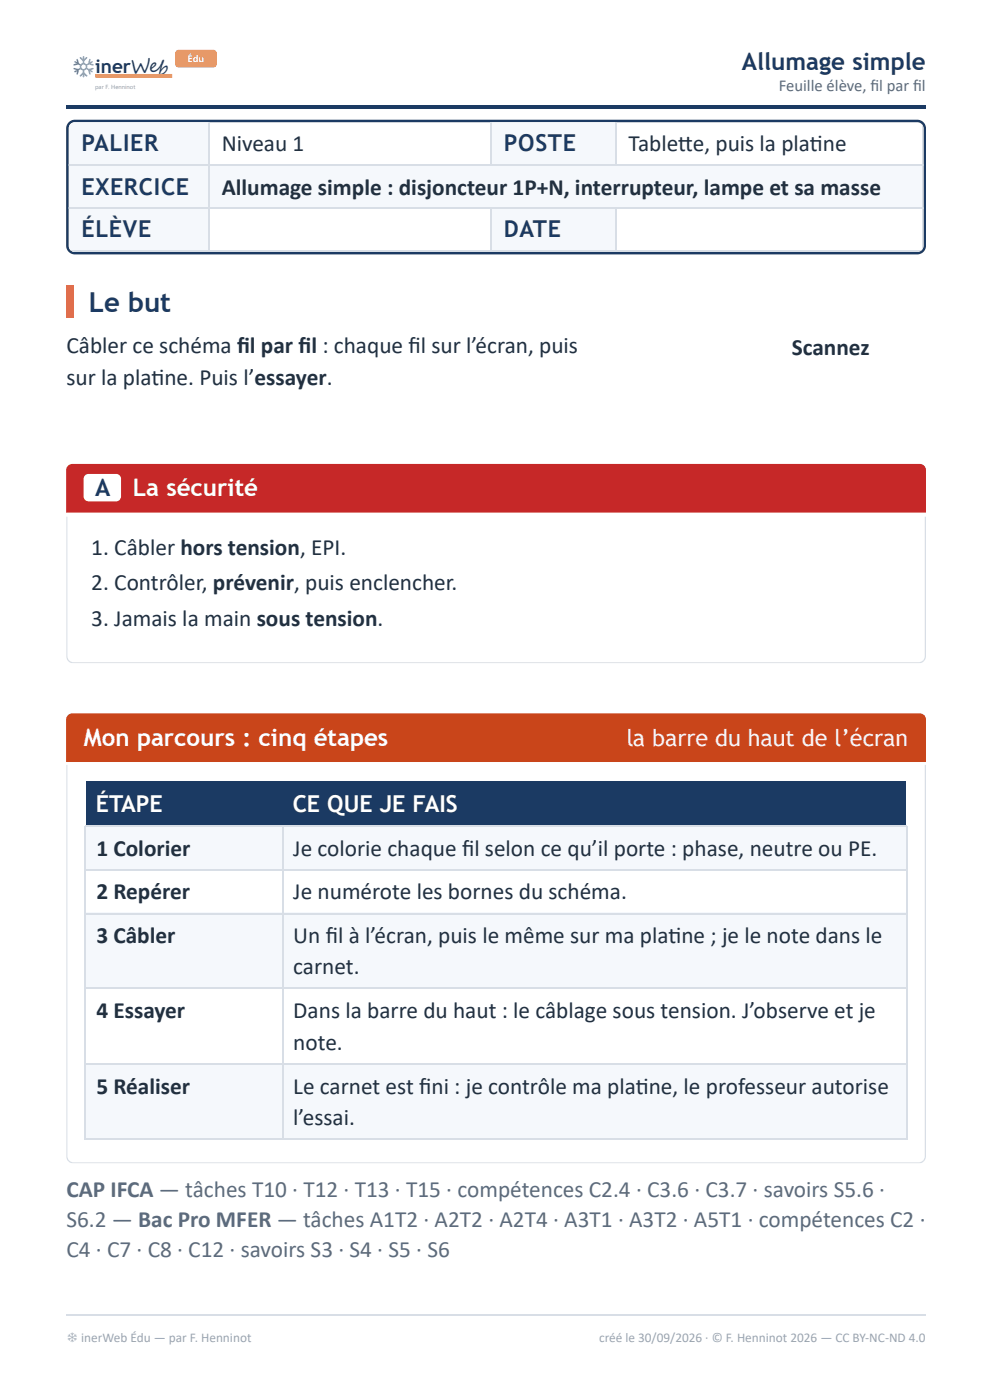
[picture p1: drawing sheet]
<svg xmlns="http://www.w3.org/2000/svg" width="210mm" height="297mm" viewBox="0 0 210 297" stroke-linecap="round" stroke-linejoin="round" font-family="sans-serif">
<defs><g id="words">
<text font-size="5.8" fill="#1b3a63" x="18.8" y="66.1">Le but</text>
<g font-size="5.1" fill="#1b3a63">
<text x="157.3" y="14.8">Allumage simple</text>
<text x="20.2" y="105.3">A</text>
</g>
<g font-size="5.1" fill="#fff">
<text x="28.2" y="105.3">La sécurité</text>
<text x="17.8" y="158.2">Mon parcours : cinq étapes</text>
</g>
<g font-size="4.9" fill="#1b3a63">
<text x="17.3" y="32">PALIER</text>
<text x="106.8" y="32">POSTE</text>
<text x="17.3" y="41.3">EXERCICE</text>
<text x="17.3" y="50.3">ÉLÈVE</text>
<text x="106.8" y="50.3">DATE</text>
</g>
<g font-size="4.9" fill="#22303f">
<text x="47" y="32">Niveau 1</text>
<text x="133.3" y="32">Tablete, puis la platne</text>
<text x="143.8" y="32">t</text>
<text x="171.7" y="32">i</text>
<text x="47" y="41.3">Allumage simple : disjoncteur 1P+N, interrupteur, lampe et sa masse</text>
<text x="14.1" y="74.9">Câbler ce schéma fi l par fi l : chaque fi l sur l’écran, puis</text>
<text x="167.9" y="75.4">Scannez</text>
<text x="14.1" y="81.8">sur la platne. Puis l’essayer.</text>
<text x="32.1" y="81.8">i</text>
<text x="19.4" y="117.7">1. Câbler hors tension, EPI.</text>
<text x="19.4" y="125.1">2. Contrôler, prévenir, puis enclencher.</text>
<text x="19.4" y="132.8">3. Jamais la main sous tension.</text>
<text x="20.4" y="181.5">1 Colorier</text>
<text x="62.2" y="181.5">Je colorie chaque fi l selon ce qu’il porte : phase, neutre ou PE.</text>
<text x="20.4" y="190.8">2 Repérer</text>
<text x="62.2" y="190.8">Je numérote les bornes du schéma.</text>
<text x="20.4" y="200">3 Câbler</text>
<text x="62.2" y="200">Un fi l à l’écran, puis le même sur ma platne ; je le note dans le</text>
<text x="141.7" y="200">i</text>
<text x="62.2" y="206.6">carnet.</text>
<text x="20.4" y="215.9">4 Essayer</text>
<text x="62.2" y="215.9">Dans la barre du haut : le câblage sous tension. J’observe et je</text>
<text x="62.2" y="222.8">note.</text>
<text x="20.4" y="232">5 Réaliser</text>
<text x="62.2" y="232">Le carnet est fi ni : je contrôle ma platne, le professeur autorise</text>
<text x="134.8" y="232">i</text>
<text x="62.2" y="238.7">l’essai.</text>
</g>
<g font-size="4.9" fill="#fff">
<text x="132.7" y="158.2">la barre du haut de l’écran</text>
<text x="20.3" y="172.2">ÉTAPE</text>
<text x="62.1" y="172.2">CE QUE JE FAIS</text>
</g>
<g font-size="4.9" fill="#5d6b7c">
<text x="14.1" y="254">CAP IFCA — tâches T10 · T12 · T13 · T15 · compétences C2.4 · C3.6 · C3.7 · savoirs S5.6 ·</text>
<text x="14.1" y="260.3">S6.2 — Bac Pro MFER — tâches A1T2 · A2T2 · A2T4 · A3T1 · A3T2 · A5T1 · compétences C2 ·</text>
<text x="14.1" y="266.7">C4 · C7 · C8 · C12 · savoirs S3 · S4 · S5 · S6</text>
</g>
<g font-size="4.5" fill="#1b3a63">
<text x="14.5" y="15.8">❄</text>
<text x="14.5" y="15.8">️</text>
</g>
<text font-size="4" fill="#1b3a63" x="20.2" y="15.6">inerWeb</text>
<text font-size="3.5" fill="#5d6b7c" x="165.1" y="19.3">Feuille élève, fi l par fi l</text>
<g font-size="2.8" fill="#9aa5b1">
<text x="14.1" y="284.7">❄ inerWeb Édu — par F. Henninot</text>
<text x="127" y="284.7">créé le 30/09/2026 · © F. Henninot 2026 — CC BY-NC-ND 4.0</text>
</g>
<text font-size="2" fill="#fff" x="39.8" y="13.2">Édu</text>
<text font-size="1.3" fill="#999" x="20.2" y="18.9">par F. Henninot</text>
</g></defs>
<path d="M14 22.2h182.3v.8h-182.3z" fill="#1b3a63"/>
<path d="M20.2 16.1h16.3" fill="none" stroke="#e8914a" stroke-width=".79" stroke-linecap="butt"/>
<path d="M37.4 10.8l.5-.2h7.3a.75 .75 0 0 1 .7 .7v2.3a.75 .75 0 0 1-.7 .7h-7.3a.75 .75 0 0 1-.8-.7v-2.3z" fill="#e8914a"/>
<path d="M14.8 26.1l.5-.3 .6-.1h178.6a1.59 1.59 0 0 1 1.6 1.6v24.8a1.59 1.59 0 0 1-1.6 1.6h-178.6a1.59 1.59 0 0 1-1.6-1.6v-24.8l.1-.7z" fill="none" stroke="#1b3a63" stroke-width=".53"/>
<g fill="#f5f8fc">
<path d="M14.6 25.9h29.6v9h-29.6z"/>
<path d="M104 25.9h26.4v9h-26.4z"/>
<path d="M14.6 34.9h29.6v9.3h-29.6z"/>
<path d="M44.2 34.9h151.3v9.3h-151.3z"/>
<path d="M14.6 44.2h29.6v9.2h-29.6z"/>
<path d="M104 44.2h26.4v9.2h-26.4z"/>
</g>
<path d="M14.6 35.1h181.2M44.3 25.9v27.5M104.1 25.9v9.3M130.6 25.9v9.3M195.7 25.9v27.5M14.6 44.1h181.2M14.6 53.3h181.2M104.1 44.2v9.2M130.6 44.2v9.2" fill="none" stroke="#d8dee6" stroke-width=".26"/>
<path d="M14 60.6h1.6v6.9h-1.6z" fill="#ff6b35"/>
<path d="M14.4 98.8l.9-.4h179.7a1.32 1.32 0 0 1 1.3 1.3v9h-182.3v-9z" fill="#c62828"/>
<path d="M18 100.9l.8-.4h5.8a1.06 1.06 0 0 1 1.1 1.1v3.7a1.06 1.06 0 0 1-1.1 1.1h-5.8a1.06 1.06 0 0 1-1.1-1.1v-3.7z" fill="#fff"/>
<g fill="#d8dee6">
<path d="M14 139.8h182.3v1h-182.3z"/>
<path d="M195.3 109.5h1v31.3h-1z"/>
<path d="M14 109.5h1v31.3h-1z"/>
</g>
<path d="M14.4 151.7l.9-.4h179.7a1.32 1.32 0 0 1 1.3 1.4v9h-182.3v-9z" fill="#c9451a"/>
<g fill="#d8dee6">
<path d="M14 245.9h182.3v1h-182.3z"/>
<path d="M195.3 162.2h1v84.7h-1z"/>
<path d="M14 162.2h1v84.7h-1z"/>
</g>
<g fill="#1b3a63">
<path d="M18.3 165.6h41.8v9.6h-41.8z"/>
<path d="M60.1 165.6h132v9.6h-132z"/>
</g>
<g fill="#f5f8fc">
<path d="M18.3 175.2h41.8v9.2h-41.8z"/>
<path d="M60.1 175.2h132v9.2h-132z"/>
<path d="M18.3 193.7h41.8v16.1h-41.8z"/>
<path d="M60.1 193.7h132v16.1h-132z"/>
<path d="M18.3 225.7h41.8v16.1h-41.8z"/>
<path d="M60.1 225.7h132v16.1h-132z"/>
</g>
<path d="M18 175.3h174.4M18.1 175.2v66.6M59.9 175.2v66.6M192.2 175.2v66.6M18 184.5h174.4M18 193.8h174.4M18 209.7h174.4M18 225.8h174.4M18 241.7h174.4M14 279h182.3" fill="none" stroke="#d8dee6" stroke-width=".26"/>
<use href="#words"/>
</svg>
